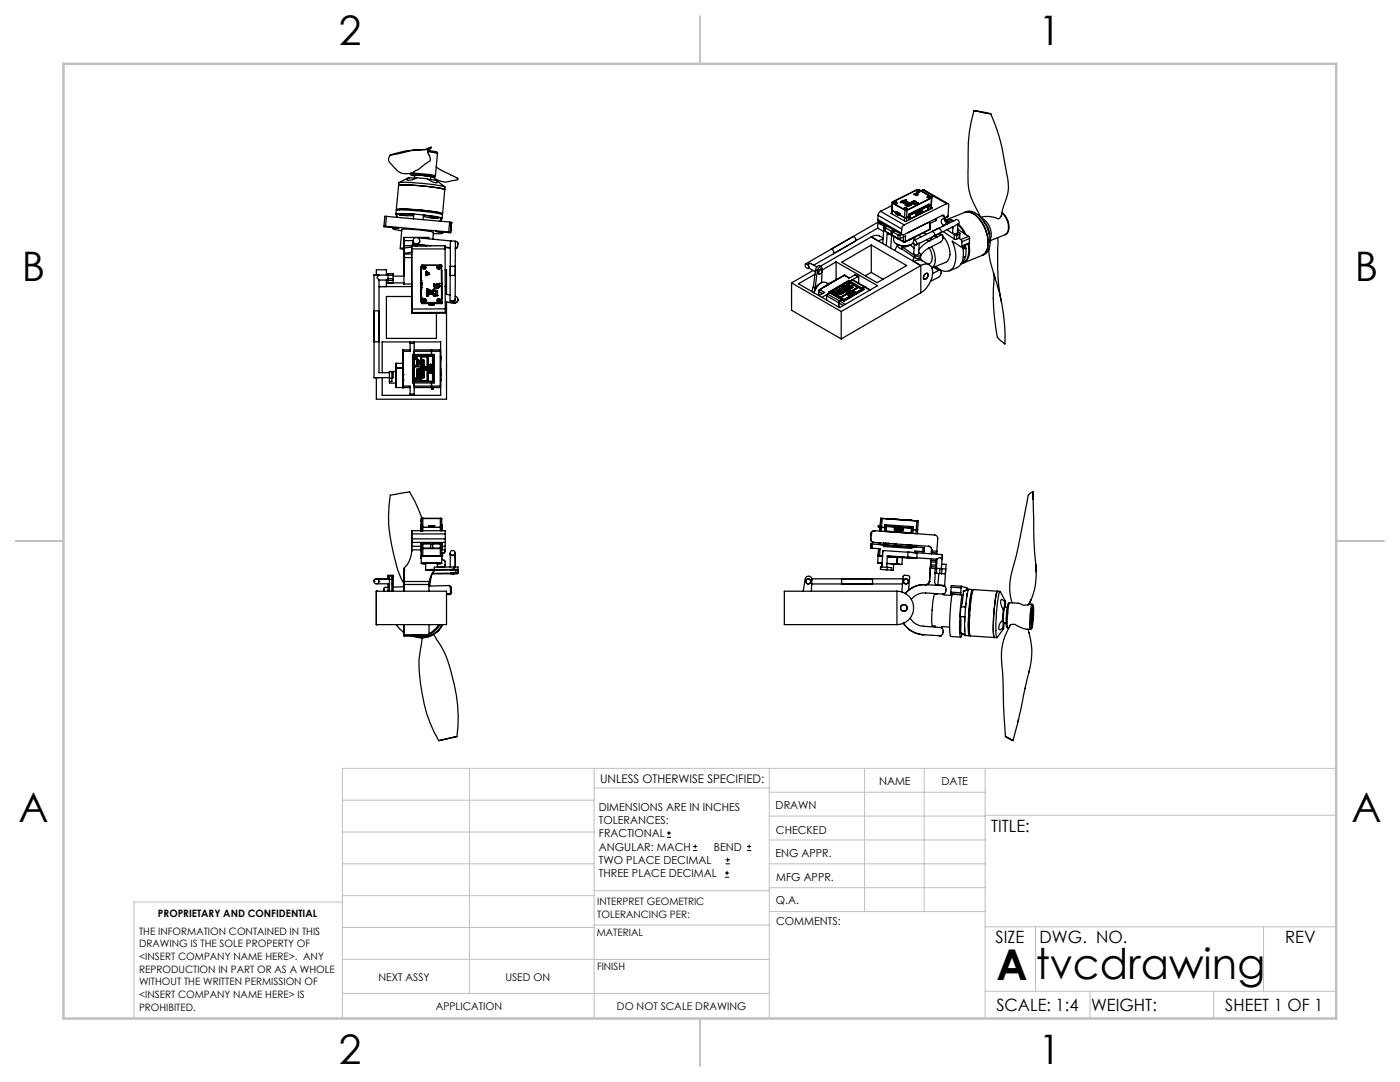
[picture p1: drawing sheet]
<svg xmlns="http://www.w3.org/2000/svg" width="279mm" height="216mm" viewBox="0 0 279 216" stroke-linecap="round" stroke-linejoin="round" font-family="sans-serif">
<defs><g id="words">
<g font-size="8.5">
<text x="198.9" y="195.5">A</text>
<text x="206.7" y="195.4">tvcdrawing</text>
</g>
<g font-size="8.1">
<text x="67.6" y="8.9">2</text>
<text x="207.3" y="8.9">1</text>
<text x="4.4" y="56.2">B</text>
<text x="270.4" y="56.2">B</text>
<text x="3.7" y="164.1">A</text>
<text x="269.7" y="164.1">A</text>
<text x="67.6" y="212.4">2</text>
<text x="207.3" y="212.4">1</text>
</g>
<g font-size="3.4">
<text x="197.8" y="166">TITLE:</text>
<text x="198.7" y="188.1">SIZE</text>
<text x="207.5" y="188.1">DWG. NO.</text>
<text x="256.5" y="188.2">REV</text>
<text x="198.8" y="201.7">SCALE: 1:4</text>
<text x="217.7" y="201.8">WEIGHT:</text>
<text x="244.5" y="201.7">SHEET 1 OF 1</text>
</g>
<text font-size="2.4" x="119.8" y="156.2">UNLESS OTHERWISE SPECIFIED:</text>
<g font-size="2.2">
<text x="119.5" y="161.8">DIMENSIONS ARE IN INCHES</text>
<text x="154.8" y="161.4">DRAWN</text>
<text x="175.4" y="156.6">NAME</text>
<text x="187.9" y="156.7">DATE</text>
<text x="119.5" y="164.4">TOLERANCES:</text>
<text x="119.5" y="167.1">FRACTIONAL</text>
<text x="154.9" y="166.3">CHECKED</text>
<text x="119.5" y="169.7">ANGULAR: MACH</text>
<text x="119.5" y="172.4">TWO PLACE DECIMAL</text>
<text x="142.5" y="169.7">BEND</text>
<text x="154.8" y="171">ENG APPR.</text>
<text x="119.5" y="175">THREE PLACE DECIMAL</text>
<text x="154.9" y="175.7">MFG APPR.</text>
<text x="154.9" y="180.4">Q.A.</text>
<text x="154.9" y="184.6">COMMENTS:</text>
</g>
<g font-size="2.1">
<text x="75.5" y="195.7">NEXT ASSY</text>
<text x="100.9" y="195.7">USED ON</text>
<text x="86.9" y="201.5">APPLICATION</text>
<text x="123.1" y="201.6">DO NOT SCALE DRAWING</text>
</g>
<g font-size="2">
<text x="31.5" y="182.9">PROPRIETARY AND CONFIDENTIAL</text>
<text x="119.2" y="180.6">INTERPRET GEOMETRIC</text>
<text x="119.2" y="183.1">TOLERANCING PER:</text>
<text x="27.8" y="186.5">THE INFORMATION CONTAINED IN THIS</text>
<text x="27.8" y="189">DRAWING IS THE SOLE PROPERTY OF</text>
<text x="27.8" y="191.6">&lt;INSERT COMPANY NAME HERE&gt;. ANY</text>
<text x="119.1" y="186.7">MATERIAL</text>
<text x="27.8" y="194.1">REPRODUCTION IN PART OR AS A WHOLE</text>
<text x="27.8" y="196.6">WITHOUT THE WRITTEN PERMISSION OF</text>
<text x="119.1" y="193.5">FINISH</text>
<text x="27.8" y="199.1">&lt;INSERT COMPANY NAME HERE&gt; IS</text>
<text x="27.8" y="201.7">PROHIBITED.</text>
</g>
</g></defs>
<g fill="none" stroke="#000" stroke-width=".25">
<path d="M81.5 30.1l1.8-.2a5.5 5.5 0 0 0 2.8-.5l-.7 .7-.1 .2M81.7 35.5l-2.1 .9M81.7 35.5l-.5 .3a.83 .83 0 0 0 1.1 .1 2.9 2.9 0 0 1 1.9-.3 4 4 0 0 1 2.3 .8h.7l-.3-.5M81.7 35.5l1.3 .1M81.7 30.1l-.9 .3-2.9 .5M81.7 30.1h-.6l-3.2 .8M81.9 34.6l.1 .3 .4 .1M81.9 34.6h1.6l2.7 .3 .7 .2M81.9 34.6h.1M82.4 35l-.3-.1h1.6l2.9 .4M82.4 35l.4 .1M82.5 35h.3z"/>
<path d="M82.5 35h.3M82.6 29.9l-.2 .1M82.7 29.9h.9M82.8 35h1.2l1.9 .2M82.8 35l-.1 .6M83 34.9l.6 .1-.5-.1M84.5 35l.7 .1M84.6 35l.6 .1M85.2 35.1h.1M85.3 30.3l.1 .3a1.17 1.17 0 0 1 .2 1.6l-2 1.6-.6 .2a3 3 0 0 1-4.4-.7 2.59 2.59 0 0 1-1.1-1.5l.4-.9M85.3 30.3l2 .3M85.4 30.1l1.7 .2 .2 .3"/>
<path d="M85.4 35.8l1.5 .1M85.9 35.2l.3 .1-.4-.1h.4M85.9 35.2v.6M86 29.4l-.7 .4-3.6 .3M86.2 35.2h.1M86.5 35.3l-.6 .1M86.6 35.3h.1M86.6 35.3h-.1M86.9 35.1l-.4 .2M86.9 35.9l1.9 1.4M87.1 33.3l4.3 2.4-.1 .2-.6 .1a4.6 4.6 0 0 1-3.5-.1l-.7-.6M87.3 30.6l-.4 4.5"/>
<path d="M88.8 37.9a33.1 33.1 0 0 0-8.8-1l-.4 .1-.5 4.8M88.8 37.8v-.5a34.1 34.1 0 0 0-9.2-.8v.5a32.4 32.4 0 0 1 9.2 .9M88.8 37.9l-.5 4.7M180.7 39.9h.1M180.7 39.9v.3M180.7 39.9l.1 .2M182.6 38.8h.1M182.6 38.8l.3 .2M182.7 38.6l.3-.1 .1 .2M182.7 38.7l.4 .2M182.7 38.6l-.1 .1M182.7 38.7l-.3 .1h.2"/>
<path d="M182.7 38.7h-.1l.4 .2M182.7 38.6l.4 .3M182.9 38.6h.2M182.9 38.6l.1 .1 .1-.1M182.9 38.6h.1M182.9 39h.1M183 39h-.1M183 38.9l-.1 .1M183 38.9v.1M183 38.1a.35 .35 0 0 1 .4-.2 .35 .35 0 0 1 .2 .3 .36 .36 0 0 1-.3 .1 .36 .36 0 0 1-.3-.2zM183 37.9h.4M183 37.9h.1"/>
<path d="M183 37.9l-4.8 2.4M183 38.7l.2 .1M183.1 38.6v.1M183.1 38.6h.1M183.1 38.7l-.1 .1M183.1 38.7h.1M183.1 38.2h.1M183.2 38.6l-.1 .1M183.2 38.8v.1M183.2 38.8l-.1 .1M183.2 38.2l-.1 .1M183.2 38v.1"/>
<path d="M183.2 38l.1 .1M183.2 38.1l-.1 .1M183.2 38.1l.1 .1M183.3 38.2h.1M183.3 38.2h-.1M183.3 38.1v.1M183.4 37.9l2.5 1.4M183.4 38.1l.1 .1h-.2M183.4 38.1l-.1 .1M183.4 38l.1 .1M183.4 38h-.3v.2M183.4 38l-.1 .1"/>
<path d="M183.5 38h-.4l-.1 .2M183.5 38.1l.1 .1M183.5 38.1v.1h-.3M183.5 38.1h-.1M183.5 38.1h.1M183.6 38.2h.1M184.2 37.9h.2l4.8 2.7M184.2 37.9l-.4 .2M184.2 37.9l4.7 2.7M185.1 39.4h.1M185.1 39.2a.35 .35 0 0 1 .3-.1 .35 .35 0 0 1 .3 .3 .35 .35 0 0 1-.4 .1 .35 .35 0 0 1-.2-.3zM185.2 39.4h-.1"/>
<path d="M185.2 39.4h.1M185.2 39.2l.1 .1M185.2 39.2v.1M185.3 39.3v.1M185.3 39.3l-.1 .1M185.3 39.4h.1M185.3 39.4h-.1M185.4 39.4h.1M185.4 39.3l.1 .1h-.2M185.4 39.3v.1M185.5 39.2h-.2l-.1 .2M185.5 39.2v.1"/>
<path d="M185.5 39.2l-.2 .1M185.5 39.2h-.3l-.1 .2M185.6 39.3l-.1 .1h-.3M185.6 39.3h.1M185.6 39.3h-.2M185.6 39.2l.1 .2M185.7 39.4h.1M185.9 39.3v.2M185.9 39.5h.1M185.9 39.3h.1M185.9 39.3l.1 .1-.1 .1M185.9 39.5l-4.9 2.4"/>
<path d="M185.9 39.5l-4.9 2.5M185.9 39.5l-.1 1.5M186 39.4l-.1 1.5M194.4 22.1l3.3 .6M194.4 22.1a37.7 37.7 0 0 0-1.2 12.2 12.4 12.4 0 0 0 2 8l.5 1.1M197.7 22.7a43.4 43.4 0 0 1 3.2 11.9 8.8 8.8 0 0 1-.7 6.7l-.4 1.8M74.6 54.9h1zM74.6 54.9v20.5M75.1 54.9v-1.1h2v1.1M75.6 55.9h1.8M75.6 57.2h6.6M76.6 45.2l3 .3-1.2 .1 1.8 .4"/>
<path d="M76.6 45.2h.3M76.9 45.2l12.6 1.1M77.1 43.2l-.3-.1-.2 2.1M77.1 55.9v1.3M77.1 43.2l-.2 2M77.1 43.2l12.6 1.1M77.4 54.9h-1.8l-.4 .5 .4 .4v18.6h2.1M77.4 55.6v.4M77.4 54.9v-.3h1.1v.3M77.4 54.9v.7M77.4 56v.4M77.4 55.6h1.1"/>
<path d="M77.4 56h1.1M77.4 54.9h1.1M78.4 45.4v.2M78.5 55.6v.4M78.5 54.9v.7M78.5 56v.4M79 42.7l.1-.7a35.5 35.5 0 0 1 9.2 .8l-.1 .8M79 42.7l.2 .7M79.1 42.7h3.4M79.1 42.7h-.1M79.1 42.7h.7M79.1 42.7l.2 .7"/>
<path d="M79.3 41.9l-.2-.1a35.6 35.6 0 0 1 9.2 .8l-.2 .1M79.7 42.7l1.6 .3M79.8 41.9l.3-.2 2.8 .1a18.6 18.6 0 0 1 4.8 .8M79.8 42.7l2.8 .1M79.8 42.7v.2l2.7 .1M79.8 42.9l.5 .1M80.6 47.4v.7M80.6 47.4v.6M80.6 47.4h.1M80.6 47.4h2.3M80.6 49.7v-.7h8.2v.7M80.6 50.5h.1"/>
<path d="M80.6 51.4v3.6v-3.1M80.6 51.4v5.3v-.3h-3.5M80.6 48v7.1h-2.1M80.6 51.9h.1M80.6 48h1.8v.5M80.6 51.4h1.6M80.7 49.5l-.8 .1 .7 .2M80.7 49.5v1M82.2 49.7v12.7M82.2 50.2v.7M82.2 49.7v-.6v1.2l-1.5 .2M82.2 49.2l-1.5 .3"/>
<path d="M82.2 50.7h-1.6v.7M82.2 50.2h.1M82.2 49.7h6.6M82.2 56.7h-1.6M82.2 59.2h-5.1v8.3h10v-5.1M82.3 48.8h.1M82.4 48.3l.1 .4 .5 .3M82.4 48.2a.66 .66 0 0 0 .3 .7 .66 .66 0 0 0 .8 0M82.5 42.7l2 .2M82.5 42.7v1M83 49l.5-.1zM83 48.8l2.3 .2"/>
<path d="M83 48.8l3 .2M83.2 47.4h2.4v.3M83.2 41.9v.2M83.4 47.4l6.7 .7M83.7 48v.4l-.7 .4M84 56v.2v-.1M84 56v-.1v.2M84 56.5h.1M84 56.5v.1M84 56.4v.2M84 56.3v.1M84 56.3h.1"/>
<path d="M84 56.4v.1M84 56.4h.1M84 56.9v.3M84 56.8v.1M84 56.7h.1M84 56.9h.1M84 56.8h.1M84 56.9v.2zM84 57.4v.2M84 57.4h.1M84 57.3v.1M84 57.6h.1"/>
<path d="M84 57.3h.1M84 57.5v.1M84 57.3v.2M84 56h.1M84 56v.1M84 56.1h.1M84 53.9v.1M84 54.2v.2M84 56.6h.1M84 56.7v.2M84 53.9l.1 5.7M84 53.9h.1"/>
<path d="M84.1 53.2h.1M84.1 59.6h.1M84.1 59.3h.1M84.1 53.2v6.5M84.1 59.6v.7M84.1 53.2v6.9M84.1 53.2v7.1M84.1 53v-.1h4v.3M84.3 42l-.1 .2M84.3 53.4a.34 .34 0 0 1 .3-.3 .34 .34 0 0 1 .4 .3M84.3 53.4h.1M84.3 53l-.2 .2"/>
<path d="M84.3 60a.34 .34 0 0 1 .4-.3 .34 .34 0 0 1 .3 .3M84.3 52.9l-.2 .3M84.3 53.4a.3 .3 0 0 0 .3 .3 .3 .3 0 0 0 .3-.3M84.3 52.9v.1M84.4 60h.1M84.4 60a.3 .3 0 0 0 .3 .3 .3 .3 0 0 0 .3-.3M84.5 53.3v.1h.3M84.5 59.9v.1M84.5 59.9h.1M84.5 53.3h.3M84.5 42.9l3.6 .6M84.5 42.9l3 .5"/>
<path d="M84.5 43.1l2.4 .5h.4l.2-.2M84.5 42.9l-.1 .9M84.6 53.1a.28 .28 0 0 0-.3 .3 .28 .28 0 0 0 .3 .3M84.6 53.1a.28 .28 0 0 0-.2 .3 .28 .28 0 0 0 .2 .3M84.6 53.7h.1M84.6 53.1h.1M84.6 53.4v.3M84.6 59.7a.28 .28 0 0 0-.1 .3 .28 .28 0 0 0 .1 .3M84.6 59.7a.31 .31 0 0 0-.2 .3 .31 .31 0 0 0 .2 .3M84.6 59.7h.1M84.6 53.1v.2h-.1M84.6 59.7v.6"/>
<path d="M84.6 60h-.1M84.7 53.1v.2M84.7 53.4v.3M84.7 53.1h.1M84.7 59.7a.23 .23 0 0 1 .2 .2 .23 .23 0 0 1-.2 .3M84.7 59.7a.3 .3 0 0 1 .3 .3 .3 .3 0 0 1-.3 .3M84.7 59.7h.1M84.7 53.6v.1M84.7 53.7h.1M84.7 53.1a.28 .28 0 0 1 .2 .3 .28 .28 0 0 1-.2 .3M84.7 53.1a.24 .24 0 0 1 .2 .3 .24 .24 0 0 1-.2 .2M84.7 53.4v.2"/>
<path d="M84.7 59.7v.6M84.7 53.3l.1 .1M84.7 60h.2M84.8 53.4h.1M84.9 59.9h-.2M84.9 59.9v.1M84.9 59.9h-.1M84.9 53.4h.1M84.9 54.6h.1M84.9 55h.1M84.9 54.3v-.1a.21 .21 0 0 1 .3 0 .21 .21 0 0 1 .1 .2l.2 .1M84.9 54.5h.1"/>
<path d="M84.9 54.3h.1M84.9 54.3v.2M84.9 54.6v.4M84.9 54.5h.6M84.9 54.6l.1 .4M85 60h.1M85 55h.1M85 54.3h.1M85 54.8h.5M85 54.3v.1l.2-.1M85.1 58.4h.1M85.1 58.4l.2 .4"/>
<path d="M85.1 54.2l-.1 .1M85.1 54.2l.1 .1M85.1 54.2h.1M85.2 58.2v.3zM85.2 58.2h.1M85.2 58.2v.2M85.2 58.1l.1 .6zM85.2 57.6l.3 .4a.44 .44 0 0 0-.4 .3 .44 .44 0 0 0 .2 .5M85.2 59.1h.1M85.2 57.6h.1M85.2 54.3h.1M85.2 57.6l.5 .2v.2h.6l.4-.4"/>
<path d="M85.3 59.1h.1M85.3 58.9h.1M85.3 58.8h.1M85.3 58h.1M85.3 58.8v.1M85.4 58.9h.1M85.4 58.9l.1-.2-.3 .4M85.5 57.9h.1M85.5 57.9v.1M85.5 54.8h.1M85.5 54.5h.1M85.5 57.9l.2 .1z"/>
<path d="M85.6 58.7h.1M85.6 58h.1M85.6 58.7l-.3 .4M85.6 58l.1 .1M85.6 58h-.2v.7h.2M85.7 58.3h.1M85.7 58.1h.1M85.7 57.9h.1M85.7 58.1v.2M85.8 58.3h.1M85.8 58h.5l-.3 .3zM85.8 58.3v-.1l.1 .1-.3 .4"/>
<path d="M86 58.4h.1M86 58.4l.2 .2-.5 .1zM86 43.5h1.5M86 58.3l.3 .3 .3 .1M86.3 58.7h.1M86.3 58.7l.4 .4M86.3 58.7h-.7M86.3 58l.2 .2M86.3 58.1l.2 .1M86.3 58v.1M86.3 58l-.3 .3M86.3 58.1l-.3 .2"/>
<path d="M86.4 58h.1M86.4 47.7l.1-1.3-1.9-.4a15.6 15.6 0 0 0-4.4-.2l-.3 3.8M86.5 58h.1M86.5 58.2h.1M86.5 58.2v.4M86.5 58.7h.1M86.5 58.1v.5M86.6 58h.1M86.6 58l-.1 .1M86.6 57.1a.62 .62 0 0 0 .6 .4 .62 .62 0 0 0 .6-.4M86.6 57.1a.69 .69 0 0 0 1.2 0M86.6 57.1h.1"/>
<path d="M86.6 56.6l.5 .3v-.3M86.6 56.6h.1M86.6 58.7h.1M86.6 58.7h-.2l.3 .4M86.7 59.1h.1M86.7 57.6l-.2 .3v.2M86.7 57.6h.1M87 59h.1M87 58h.1M87 58v1M87 59h.3M87 58h.3v1"/>
<path d="M87.1 43.6h.3M87.1 56.6h.1M87.2 53.4a.34 .34 0 0 1 .3-.3 .34 .34 0 0 1 .4 .3M87.2 53.4h.1M87.2 60a.34 .34 0 0 1 .4-.4 .34 .34 0 0 1 .3 .4M87.2 53.4a.3 .3 0 0 0 .3 .3 .3 .3 0 0 0 .3-.3M87.3 59.9v.1M87.3 59h.1M87.3 53.3v.1h.4M87.3 53.3h.4M87.4 60h.3M87.5 43.4l.6 .1"/>
<path d="M87.5 53.4v.3M87.5 53.1a.3 .3 0 0 0-.2 .3 .3 .3 0 0 0 .2 .3M87.5 53.1a.3 .3 0 0 0-.3 .3 .3 .3 0 0 0 .3 .3M87.5 53.7h.1M87.5 53.1h.1M87.5 59.7a.31 .31 0 0 0-.2 .3 .31 .31 0 0 0 .2 .3M87.5 59.7h.1M87.5 59.7a.24 .24 0 0 0-.2 .3 .24 .24 0 0 0 .2 .2M87.5 59.7v.2l.3 .1M87.5 53.1v.2h-.2M87.6 59.7h.1M87.6 53.4v.3"/>
<path d="M87.6 53.1v.2M87.6 59.7v.6M87.6 53.1h.1M87.6 53.1a.24 .24 0 0 1 .2 .3 .24 .24 0 0 1-.2 .2M87.6 53.1a.31 .31 0 0 1 .2 .3 .31 .31 0 0 1-.2 .3M87.6 53.6v.1M87.6 53.7h.1M87.6 59.7a.28 .28 0 0 1 .2 .3 .28 .28 0 0 1-.2 .3M87.6 59.7a.3 .3 0 0 1 .3 .3 .3 .3 0 0 1-.3 .3M87.6 53.3l.1 .1M87.6 53.4v.2M87.6 59.9l-.1 .1"/>
<path d="M87.7 53.4h.1M87.7 60h.1M87.8 56.6a.61 .61 0 0 1-.6 .5 .61 .61 0 0 1-.6-.5M87.8 57.1h.1M87.8 56.6l-.6 .3v-.3h-.1M87.8 59.9v.1M87.8 59.9h-.4l.1 .1M87.8 59.9l-.1 .1M87.8 53.4h.1M87.8 53l.3 .2M87.8 52.9l.3 .3M87.8 52.9v.1"/>
<path d="M87.9 59.9a.3 .3 0 0 1-.3 .4 .3 .3 0 0 1-.3-.3M88.1 53.2h.1M88.1 53.2v6.9M88.1 53.1h.1M88.1 43.5l.1 .1M88.1 53.2l.1 6.9M88.1 53.9l.1 5.6M88.1 43.5l-.3 .6M88.2 59.5h.1M88.2 59.5v.2M88.2 43.6l-.3 .5M88.4 46.3l-.1 .2"/>
<path d="M88.8 49.3l1.1 .1M88.8 49.4l1.1 .1M88.8 49.7l.1 11.9M88.9 53.8h.2v3.4M88.9 58.7l1 .2M88.9 57.2h.2M89.1 57.2v1.5M89.5 46.3l.4 .1M89.7 44.3l.4 .1M89.7 44.3l-.2 2M89.9 48.1h1l-.1 6.9h-.9zM89.9 48.8h.1"/>
<path d="M89.9 46.4h.1M89.9 46.4l-2.9-.2 1.3 .4h-1.8M90.1 44.4l-.2 2M90.1 44.4v.1M90.1 44.5h.1M90.1 44.5l-.2 1.9M90.8 59.7v.1M90.8 59.1a.66 .66 0 0 1 .6 .8 .66 .66 0 0 1-.8 .5M90.9 48.2l.4 .2v.8M90.9 49.5h.1M90.9 49.6h.1M90.9 49.5v.1"/>
<path d="M91.3 49.2l-.4 .3M91.3 49.3l-.4 .3M91.3 49.2v.1M91.4 48.5l-.1 .8M91.4 59.8l-.2 .5-.6 .2M91.4 59.8h.1M158 56.4l9.9 5.8M158 56.4v5.5l9.9 5.7M160.8 52.7l9.4-5.5a.58 .58 0 0 1 .5 .9l-8.3 4.8M160.8 52.7a.52 .52 0 0 1 .5 .3 .52 .52 0 0 1-.2 .6l-.3-.3zM161.4 53.3v.2M161.4 53.5l1.3 .7"/>
<path d="M161.4 53.5l-.1 .1M162.3 54l-4.3 2.4M162.3 57.3l-.2 .9M162.3 57.3l.4 .2M162.8 53.8l.3 .2M162.8 53.8l-.5 3.5M163 53.3l-1.5-.8-.1 .8M163.1 54l-.4 3.5M163.3 54.5l.2 .2M163.4 58.1h.1M163.4 58.1v.8M163.4 58.1l.8 .5"/>
<path d="M163.4 56.8l-.7 .7M163.5 57.8l-.1 .3M163.6 54l.3-.2a.5 .5 0 0 1 .1 .6 .5 .5 0 0 1-.5 .3l-.1-.2zM163.6 57.8l-.2 .3M163.6 57.8h.1M163.6 57.8l1 .5-1.2 .7M163.8 53.7l.2 .1M163.8 56.5l-.7 .6-.6 1.3a2.37 2.37 0 0 1 2.2-2.1l.7 .4M163.9 53.8a.52 .52 0 0 0-.6 .2 .52 .52 0 0 0 .1 .6M163.9 53.3l-.4-.3-.3 .1-.4 .7M164 53.9v-.5l-.3-.2-.4 .4-.2 .4M164 54.2v2.2"/>
<path d="M164.4 57.3h.1M164.4 57.3l-.8 .5M164.8 57v.1M164.8 57h.1M164.8 57l-.4 .3M164.8 57l-.3 .2M164.8 57l-.3 .3M164.8 57.1l-.3 .2M165 59l3.3 2M165 59v.9M165 56.9l-.2 .1M165.1 56.9l-.3 .1"/>
<path d="M165.2 58.7l-.2 .3M165.2 56.8l-.4 .2M165.2 56.6h.4M165.2 58.7l2.4 1.4M165.2 58.7l.4-.3-1.6 .9M165.2 56.8h.1M165.2 56.8l-.4 .3M165.4 58.3h.1M165.4 58.3l3.1 1.7M165.4 58.3l3.1 1.8M165.7 58.3l3.7-2.1 2.7 1.5-3.6 2.1zM165.8 58.3l3.6-2.1 .9 .5-3.5 2.1z"/>
<path d="M166.2 58.3l.2-.2 .5 .4zM166.7 58.2h.5a.23 .23 0 0 1-.2 .2 .23 .23 0 0 1-.3-.2zM166.8 58.1h.1M166.8 58.8l3.5-2 1 .5-3.6 2.1zM166.8 58.2h.1M166.9 52.2l8.2 4.8-7.5 4.4-8.3-4.8 3.4-1.9M166.9 52.2l-2.9 1.7M166.9 55.8h.1M166.9 55.8l-1.3 .8M166.9 52.2v3.6M167 58.8l3.3-1.9 .8 .4-3.4 2zM167.3 57.9l.2 .2-.5-.1 .4 .1"/>
<path d="M167.3 57.9h.1M167.3 57.9l.1 .1M167.4 58.1h.1M167.4 57.8l.3 .2h-.3M167.5 58h.1M167.5 58l-.3-.1 .2 .2M167.5 57.7l.3 .3 .2-.2h-.3l.2-.1M167.5 58.6l.2 .2-.3-.2h.4M167.5 58.6h.1M167.6 58h.1M167.7 57.6l-.3 .2 .2 .2M167.7 57.6h.1"/>
<path d="M167.7 58.5l.3 .1-.3-.2 .1 .2M167.7 58.5l.1 .2-.3-.1M167.7 58.5h.1M167.7 57.6l-.1 .1h.2M167.8 58.6h.1M167.9 58.3h.1M167.8 57.6l.2-.1zM167.8 59.4l3.5-2 .7 .3-3.5 2.1zM167.8 57.7h.1M167.9 58.4l.3 .1zM168 52.3l5.9-3.4 7 4.1-5.9 3.4zM168 59.8l-.4 .3"/>
<path d="M168.1 57.2l.4-.1 .1 .1-.1 .1 .2 .2zM168.1 57.5v.1M168.1 57.5l-.4 .1 .4 .2-.1-.1 .2-.1M168.1 57.6h.1M168.1 58.2l.2 .2h-.2zM168.2 57.6h.1zM168.2 57.2l.3 .1zM168.3 58.4h.1M168.3 58.2h.1M168.4 58.1l-.1 .1M168.4 58.1h.1M168.4 58.1l.1 .2-.2-.1"/>
<path d="M168.5 54.9h.1M168.5 54.9v.1M168.5 54.9l-3.3 1.9M168.5 55l-3.3 1.8M168.6 58h.1M168.6 54.9l-.1 .1M168.6 54.9l.9 .6M168.7 57.1l.2-.1zM168.9 57.7l-.1 .2h.3M168.9 58.1l.3 .1-.1 .1v-.1M168.9 58.1v.1M168.9 58.2h.2"/>
<path d="M168.9 57.7h.1M168.9 57.7l.3 .1v.1M168.9 58.2h.1M168.9 58.1l.2 .1M168.9 58.1h.1M169 57.1l-.1-.1-.3 .1 .4 .2-.1-.1M169 57.1l.2 .1h-.3M169 57.1h.1M169 57.9l.1 .1zM169.1 56.8v.2h.3M169.1 56.8h.3v.2M169.1 56.8h.1"/>
<path d="M169.1 58.2h-.1M169.1 58.2h.1M169.1 56.9v.1h.3M169.1 56.9h.2l.1 .1M169.1 56.9h.1M169.1 56.6h.1M169.1 56.6l.2-.1-.1 .1 .2 .1zM169.2 58.1h.2zM169.2 57.7l.2-.1zM169.3 58h.1M169.3 58l-.1 .1h.3M169.3 58l.2 .2"/>
<path d="M169.3 56.5l.3 .1-.1-.2 .3 .1-.3-.1 .2 .2-.3-.1 .2 .1zM169.5 58.2h.1M169.4 57.6h.1M169.4 57.6h-.1l-.1 .1h.3M169.4 57.6l-.1 .1M169.5 58.7l-.3 .1h.5l-.1 .1M169.5 57.5h.1M169.5 58.1h.1M169.5 58.1v.1M169.5 58.9v.1M169.5 58.7l-.1-.1-.2 .2h.4v.1M169.5 57.7h-.2"/>
<path d="M169.5 57.7h.1M169.5 57.5l.2 .1-.2-.1M169.5 58.7h.1M169.5 57.4l.4 .1-.1-.2 .1 .2zM169.6 58.9h-.3l.2 .1M169.6 58.9h-.1M169.6 56.5l.1 .1M169.7 58.5h.2h-.3l.1 .2h.3M169.7 58.5h.1M169.8 58.5l-.3 .2h.5M169.9 57.5h.1M169.9 57.3l.2-.1 .1 .1z"/>
<path d="M169.9 57.2h.1M169.9 57.3h.3zM170 58.3a.19 .19 0 0 1 .3 0 .19 .19 0 0 1 0 .3l-.1-.1M170 58.3v.2M170 58.5h.2M170 58.5l.1 .1-.1 .1M170 58.5l-.2 .1 .2 .1M170 58.3l.2 .1zM170.1 55.8l2.5 1.5M170.1 55.8l2.4 1.5M170.2 58.5h.1M170.2 58.4v.1"/>
<path d="M170.2 58.4h.1M170.2 58.4l.1 .1M170.3 58.1l.3 .1v.1h-.3zM170.3 58.5h.1M170.3 58.2l.3 .1zM170.6 54.9l.7 .3M170.6 54.9l-1.1 .6-1-.5M170.6 54.9l.6 .3M171.2 55.2h.2v1.3M171.2 55.2l-1.5 .9 .4-.3M172.4 57.7l-3.9 2.3M172.4 57.7l-3-1.7-4 2.3"/>
<path d="M172.4 57.7h.1M172.4 57.7l-3.9 2.4M172.5 57.3h.1M172.5 57.3l-.4 .2M172.5 57.3l1.1 .6M172.6 57.3l1.1 .6M173.9 47.3l1.4 .8 .9-.3M173.9 47.3l.7-.3a1.84 1.84 0 0 1 1.6 .5M173.9 47.3h.1M173.9 47.3l9.9 5.7M173.9 47.3l-10.2 5.8M173.9 48.9v5.5"/>
<path d="M173.9 54.4l2.3 1.3M173.9 54.4l-1.2 .6M175.2 45.5l1.1 .7M175.2 43.8l.1 .3 4.7 2.7M175.2 43.8l4.7 2.7M175.2 43l4.8 2.7M175.2 43v.8M175.6 44.7l-.4-.1v.9M175.6 44.7l.9 .5M175.7 42.2l-.3 .3-.2 .5M175.7 42.2l4.7 2.7M175.9 44.8l-.3-.3-.3-.2-9.5 5.4a.6 .6 0 0 1 .5 .9l8.9-5.1"/>
<path d="M176.4 45.4l-.2 3.2M176.4 45.4l.3 .1M176.6 45l-.2 .4M176.6 45l.4 .2M176.7 45.4v.8M176.7 46.2l2.5 1.4M176.7 44.9l-.1 .1M176.7 45.5l1.2 .6M176.7 45.5v.7M177 45.1l-.3 .2v.2M177.1 46.4l-.2 2.6M177.2 46.5l.1 .2h.3h-.4z"/>
<path d="M177.2 46.4v.1M177.2 46.7h.1M177.7 46.7l.1 .1M177.8 46.8h.1M177.9 46.1l-.1 .7 .3-.1M177.9 42.5l-.1 .1 2.9 1.6 .6-.3 .1-1.1M177.9 46.9l-.1 2.6M178 41.9v.1M178 41.9l-.1 .7M178 41l-2.3 1.2M178 40.4v1.5M178 42l.8 .4 .2-.1"/>
<path d="M178 42v.7M178.1 40.5l2.5 1.4M178.1 40.5l-.1 1.5M178.1 46.2l1.1 .7M178.1 46.2v.8M178.2 40.3v.2M178.2 40.5h-.1M178.2 40.3l-.1 .2M178.2 40.3h.1M178.2 40.5l2.5 1.4M178.2 46l-.3 .1M178.2 46l-.1 .2"/>
<path d="M178.2 45.8v.2M178.4 40.4a.29 .29 0 0 1 .3-.1 .29 .29 0 0 1 .2 .3h-.5zM178.4 40.5h.1M178.4 47.2a1.32 1.32 0 0 0 .2 1.2 2.94 2.94 0 0 0 3.7 0M178.5 40.5l-.1 .1M178.5 40.6h.1M178.5 40.4h.1M178.5 40.4l.1 .1M178.6 40.5h.1M178.6 40.5h-.1M178.6 47.3l.4 .2M178.6 47.3h.1"/>
<path d="M178.6 40.4v.1M178.7 40.5l-.2 .1M178.7 46.1l-.6 .1M178.7 40.5h.1M178.7 47.3l.1 .1M178.8 40.5h.1h-.2M178.8 40.5h-.1M178.8 47.4l.2 .2M178.8 48.6a3.1 3.1 0 0 0 3.1 .2M178.8 40.4h-.3v.1M178.8 40.4h.1M178.8 47.4l.2 .1"/>
<path d="M178.8 40.4h-.2M178.8 40.4l-.3-.1-.1 .2M178.9 40.4l.1 .1M178.9 40.4l-.1 .2h-.3M178.9 40.4l-.1 .1M178.9 42.3l.1-.1 .7 .5-.1 .2 .9 .5M179 40.5h.1M179 42.7h-.1M179 47.5l.4 .2M179 47.5v.1M179 47.5l.3 .2M179 47.5h.1"/>
<path d="M179 47.6l.4 .1M179.1 48.8l.2 .5 .7 .4M179.2 48.8l-.6 1.2M179.2 42.8l-.1 .1M179.2 47.6h.4M179.2 46.9h.4M179.2 42.4l-.2 .1M179.2 46.9v.7M179.2 47.6l.2 .1M179.4 47.7h.1M179.4 47.7l.9 .5M179.5 42.5l-.3 .2"/>
<path d="M179.6 42.9l.9 .5M179.6 47.6l1.1-.5v1.1M179.6 42.9l-.2 .1M179.6 46.9v.7M179.7 40.4h.1M179.7 40.4h.5M179.9 40.3v.1M179.9 40.3h.1M179.9 46.8l-.3 .1M180 40.2v.1M180 45.7l-.1 .8M180 49.7l2.5 1.7"/>
<path d="M180 40.3l.1 .1M180 40.1l.3-.1zM180 40.2h.1M180 49.2l2.5 1.8M180 49.2v.5M180 40.3l.7 .1M180.1 40.4h-.4M180.2 40.4h.1M180.2 40.4l.5 .3M180.3 48.2h.4M180.3 48.2l.4 .1M180.3 48.2h.1"/>
<path d="M180.3 47.3v.9M180.3 40.4h.4M180.4 40h.1l-.5 .3M180.4 40h.1M180.4 40l-.4 .2M180.4 44.9l-.3 .3-.1 .5M180.5 41.5l.5 .1a.34 .34 0 0 1-.3 .2 .34 .34 0 0 1-.3-.2zM180.5 43.4l.4 .1M180.5 40.3h.1M180.5 41.7v.1M180.5 40l-.6 .3M180.5 40l.2 .1"/>
<path d="M180.5 40.3l.1 .1M180.5 40.1l-.4 .2M180.5 40v.1M180.5 43.4v.7M180.6 41.7v.1M180.6 40.3v.1M180.6 41.9l.4 .1M180.6 41.9l-.1 1.5M180.6 41.6h.1M180.7 41.9h.3M180.7 41.9h-.1M180.7 41.7h.1"/>
<path d="M180.7 48.2v.1M180.7 41.6l-.2 .1M180.7 41.6v.1M180.7 40.1h.1M180.7 40v.1a.44 .44 0 0 0-.7 .2M180.7 40.4h.1M180.7 40.2h.1M180.7 40.3v.7l.1-.7M180.7 40.2l-.2 .1M180.7 40.3h-.1M180.7 40.4h-.4l.4 .2M180.7 41h.1"/>
<path d="M180.7 40.3l-.1 .1M180.7 41.7h-.1M180.8 40.1h.1M180.8 40.5h.4M180.8 41.7h.1M180.8 40.7h.1M180.8 40.4h.4M180.8 41.6l.1 .1h-.2M180.8 40.2v.1M180.8 40.2l.3 .2M180.8 40.2h.1M180.8 41.6v.1"/>
<path d="M180.8 41.5l.1 .1M180.8 41.5l-.2 .1-.1 .1M180.8 40.2l.4 .2M180.8 41.5l-.1 .1M180.9 40.7h.1M180.9 40.7v.1M180.9 41.6l-.2-.1-.3 .2M180.9 41.6l-.1 .2-.2-.1M180.9 41.6h.1M180.9 40.1l-.1 .2M180.9 40.1h-.1l.4 .3M180.9 41.6h-.1"/>
<path d="M180.9 41.6l.1 .1M180.9 41l.3 .2M180.9 43.5v.6M181 41.9v.1M181 41.7h.1M181 42l-.1 1.5M181.2 40.5h.2zM181.2 40.4v.1M181.2 40.5l.1 .1M181.2 40.5l-.4 .2h.1M181.2 46.4h.1M181.2 41.2h.1"/>
<path d="M181.2 40.4l.6 .1h-.4M181.3 40.5h.1M181.3 40.6l-.4 .1M181.3 40.5l-.3 .2M181.4 49l-.6 .2h-.8M181.4 43.2l-.5 .3M181.4 40.5l-.1 .1M181.4 40.5h.1M181.4 42.8h.1M181.4 42.8v1.1M181.5 47.8h.1M181.5 47.8l-.8 .4"/>
<path d="M181.6 43.7v.1M181.7 48.9l.7 .6M181.8 40.5h-.5M181.9 47.6l-.4 .2M181.9 47.6h.1M181.9 47.6v.1M181.9 47.6l-.3 .2M181.9 47.7l.2-.2zM181.9 47.7l-1.2 .6M181.9 40.8l-.7 .4M181.9 40.8l-.2-.1-.8 .3M182 40.4a.61 .61 0 0 0 .9 .3"/>
<path d="M182.1 40.3v.1M182.1 40.3a.43 .43 0 0 0 .3 .4 .43 .43 0 0 0 .4-.1l.1 .1M182.1 40.3h-.1l.1 .3 .8 .1M182.1 40.3h.1M182.2 47.4h.1M182.2 47.4l-.3 .2M182.3 40.2a.64 .64 0 0 0 1 .3M182.4 50.5a.54 .54 0 0 0 .4 .4 .54 .54 0 0 0 .5-.3M182.4 48a.51 .51 0 0 1 .5 .3 .51 .51 0 0 1-.2 .6l-.4-.5zM182.4 51.4l-.3 .6M182.5 48.8l-.1 1.9M182.5 40.1l-.1 .1"/>
<path d="M182.5 40.1v.3l.4-.1M182.5 40.1h-.2l.2 .3 .8 .1M182.5 40.1h.1M182.5 51v.4M182.6 47.2l-.2 .5M182.8 42.5l.2 .1-.2 .3zM182.8 42.5v.4zM182.8 42.5h.1M182.9 40.3l-.3 .1 .7 .1M182.9 40.3l-.3 .1M183.1 42.5h.1M183.1 42.7h.1"/>
<path d="M183.1 42.5v.2M183.2 42.3v.1M183.2 42.4h.1M183.2 42.3l-.2 .5 .2-.2v-.1h-.1M183.2 42.4l-.1 .1M183.3 40.5h.1M183.3 42.4v.1M183.3 46.9l.6 .3M183.3 50.4l.4 .3a.73 .73 0 0 1-1.2 .3M183.3 42.5h.1M183.3 42.7h.1M183.3 42.5v.2"/>
<path d="M183.3 42.2h.1M183.4 42.3l.1-.1h.2l-.1 .3-.3 .2M183.4 42.2l-.1 .2M183.4 42.4h.1M183.4 42.4l.2-.2-.1 .3h-.2M183.4 48.6l-.1-.1-.5 .4M183.4 51.5l-.1 .4M183.4 48.6l-.1 2.1M183.4 42.4l-.1 .1M183.7 51.4l.3 .6M183.7 42.3v.2M183.7 42.5h.1"/>
<path d="M183.7 42.3h.1M183.7 50.8a.7 .7 0 0 1-.4 .7 .7 .7 0 0 1-.8-.1M183.7 42.3l.1 .1M183.7 42.4h.1M183.8 53a1.44 1.44 0 0 1 1.6-.2 1.44 1.44 0 0 1 .7 1.6 5.2 5.2 0 0 1-2.3 4M183.8 53l-15.9 9.2M183.8 53v5.4M183.8 58.4l-15.9 9.2M184 41.9l-.1 .2h-.1l.2 .1-.2 .2M184 41.9h.1M184 41.9l-.3 .3 .2 .1-.1 .1M184.3 46.4l.6 .3"/>
<path d="M184.4 55.7h.1M184.5 54.8l.5-.3a.71 .71 0 0 1 .1 .8 .71 .71 0 0 1-.7 .4l-.1-.3zM184.5 54.8l.4-.3a.64 .64 0 0 1 .3 .7 .64 .64 0 0 1-.6 .5l-.3-.1zM184.9 47.8l.5 .3M185.1 54.5v.1M185.1 42l-3.5 1.7M185.2 42v-.9l-3.6 1.8-.1 .9M185.2 41.2l-.1 .7-3.5 1.8v-.8M185.2 44.4h.1M185.4 48.1l-.9 .6-1.1 1.1M185.4 48.1h.1M185.4 40.7v.1"/>
<path d="M185.4 49.5a2.49 2.49 0 0 1 .2 3.1l-.4 .1M185.4 52.8l-1.7-.9h-.6l-.7 .3 1.4 .8M185.4 40.8l-4 2M185.4 40.8l-.1 1.1M185.5 45.8h.1M185.5 45.8l-3.3 1.6M185.7 44.6l-.2 1.2M185.8 41l-.4 .2M185.8 41v.7M185.9 40.9l-.1 .1M185.9 40.9l-.1 .7M185.9 41.4l.2 .1-.8 .4"/>
<path d="M185.9 49.2a4.4 4.4 0 0 1 .5 3.8l-.5 .4M185.9 47.3l-.1 .4-.4 .4M186.3 53.3l1.1 .6M186.5 53.2l1.2 .7M186.7 47l.1 .3h.2M186.7 47.1l.3 .2M186.7 44l-1.1 .6-.1 1.2M186.8 43.6l-.1 .4M187 47.3l-1.6 .8M187.2 45.6l-.2 .1M187.3 45.6a.55 .55 0 0 1 .5 .3 .55 .55 0 0 1-.1 .6l-4.3 2.1M187.3 46.7l.5 .2"/>
<path d="M187.4 53.9a.31 .31 0 0 1 .3 0 .31 .31 0 0 1 .1 .4l-.1 .5-.3 .5-1.7 .8M187.4 53.9l-1.3 .7M187.5 46.6l.6 .3M187.8 46.9a.28 .28 0 0 1 .3 0 .28 .28 0 0 1 .1 .3l-.1 .7-.2 .3-2.9 1.5-1.3 1.3M187.8 46.9l-.8 .4M188 43l.5 .3M188.2 47.2a4.6 4.6 0 0 1 1.1 4.7l-.6 .5-2.7 1M188.2 45h.1M188.2 46.2l2.2 1.5M188.5 43.3a.29 .29 0 0 0-.1-.3 .29 .29 0 0 0-.3 0l-7.8 3.8a.28 .28 0 0 1-.3 0 .28 .28 0 0 1-.1-.3M188.5 43.5l-.2 .2a.58 .58 0 0 0-.5 .4 .58 .58 0 0 0 .3 .7l.1 .2M188.5 43.3v.2"/>
<path d="M188.6 44l.7-.1 .9 .2M188.6 43.5l.1 .7 .2 .4M188.6 44.1l.8 .1M188.6 44.1l.7 .5M188.7 43.9l.7-.1 1 .3M188.9 40.6a.28 .28 0 0 1 .3 0 .28 .28 0 0 1 .1 .4l-.1 2.1M188.9 40.6l-8.5 4.3M188.9 44.6l.1 .1M188.9 44.6l-.7 .4M189 45.8l1.5 1M189.2 43.1l-.1 .2-.7 .3M189.2 43.1l-.7 .4"/>
<path d="M189.4 44.2l.3 .2M189.4 44.2l-.3 .2M189.9 45.4l.2 .1M190.1 46.3a.54 .54 0 0 0 .5 .3 .54 .54 0 0 0 .5-.2M190.2 45.3l-.1 1.1M190.4 47.7h.5M190.5 46.8l.5 .1M190.5 46.8l-.1 .9M191 46.9l-.1 .8M191.1 46.2l.5 .3-.1 .2M191.1 45.6l.2 .3M191.1 45.8l2.2 1.4"/>
<path d="M191.2 44.8l-4.8 2.3a.55 .55 0 0 0 .1-.6 .55 .55 0 0 0-.5-.3M191.2 44.8l.7 .8 .6 1M191.2 44.8l-.1 1.7M191.3 44.7a.52 .52 0 0 0 .1-.6 .52 .52 0 0 0-.5-.3l-8.5 4.2 .1-.7M191.3 44.7l.7 .8 .8 1.3M191.3 44.7l-.1 .1M191.4 47.6l.4 .2M191.4 47.6l-.5 .1M191.5 46.7l-.5 .2M191.5 46.7l-.1 .9M191.6 46.6l-.2 1M191.8 47.8l.2 .4"/>
<path d="M191.9 49.1v.1h-.2l-1.7-1.1a5.6 5.6 0 0 1 0 5.5 2 2 0 0 1-2.8-.1l-.5-.3M192 48.2l-.1 .9M192.1 49.1a4.1 4.1 0 0 1-.8 4.1l-1.9 .8M192.3 49.1v.2M192.3 49.3l.5 .3M192.3 49.3h-.2M192.5 42.4a2.77 2.77 0 0 1 2.9 1.2 7.2 7.2 0 0 1 1.6 6.1l-.6 1-.4 .3M192.5 42.4l-3.7 1.5M192.5 42.4a2.25 2.25 0 0 1 2.8 .6 7 7 0 0 1 2 6.8l-.4 .7-.9 .5M192.7 48.9l.1 .7M192.7 51.2l-.4 .9-.5 .5M192.7 51.2l-.5 .1"/>
<path d="M192.8 49.6l-.1 1.6M192.8 49.6h-.6M193.2 48.7a3.6 3.6 0 0 1-.9 3.8l-.5 .2M193.3 47.2l.2 .4M193.3 47.2l-1.5 .6M193.4 48.6a3.5 3.5 0 0 1-1 3.8l-.2 .1M193.5 48.5l-1.7 .7M193.5 48.5l-1.6 .6M193.5 47.6l-1.5 .6M193.5 47.6v.9M195.7 43.4h.1M195.8 43.5a3.5 3.5 0 0 1 1.8 4.3"/>
<path d="M196 51l-3.7 1.5M196.3 44.2a3.6 3.6 0 0 1 1.2 2.8M197.3 49.7a31.1 31.1 0 0 0 1.9 7.8 36.2 36.2 0 0 1 1.4 11.2l-1.3-1.1-.2-.4M197.7 48h-.1M197.7 48l-.1 .4M198.3 54.4l.3 1.1M198.4 54.9a43.6 43.6 0 0 0 .6 12.4M199.1 47.4v2.1a42.5 42.5 0 0 0 .8 10.8M199.8 43.1l-.4 .5a6.3 6.3 0 0 0-3.7-.2M199.9 42.9l-.1 .2M200 42.4a3.4 3.4 0 0 1 1 4.1l-.4 .3M200 42.5a3.6 3.6 0 0 1 1 4l-.4 .3"/>
<path d="M200.6 46.8l-2.9 1.2M74.6 62h1M74.6 75.4h1zM74.6 68.2h1M75.6 75.4h2.1M76.3 74.4v-6.2h11.6v10.7h-11.6v-3.5M77.7 74.2v1.3M77.7 76.1v.3h1.3M77.7 74.1v.1M77.7 75.5v.6M77.7 75.5h.5M78.2 74.4h.3v1h-.3"/>
<path d="M78.2 74.2v1.3M78.2 75.5v.6h-.5M79 73.5v3.8M79 73.5h.1M79 73.4h.1M79 74.1l-1.3 .1M79 73.4v.1M79 72.5v.9M79 77.3h2.8M79 72.5h1.4M79 73.5h1.4M79 73.4h1.4"/>
<path d="M80.4 73.5v1.3M80.4 75.8v1.5M80.4 74.8h.1M80.4 75.8h.1M80.4 73.5h.1M80.4 77.3h.1M80.4 73.4h.1M80.4 72.5v.9M80.4 75.3h.1M80.4 72.5h.1M80.4 70.1h.1M80.4 77h.1"/>
<path d="M80.4 74.8v.5M80.4 75.3v.5M80.4 77v.3v-.3M80.4 70.1v6.9M80.4 69.8v.3M80.4 69.8h1.4M80.4 77h1.4v1.6M81.8 68.2v.3M81.8 78.6v.3M81.8 68.5v1.6h-1.4M81.8 68.5h.9M81.8 78.6h.9"/>
<path d="M82.2 62.4h.1M82.3 70.7h4.4v5.7h-4.4zM82.6 71h3.8v5.1h-3.8zM82.7 68.2v.3M82.7 78.6v.3M82.7 77.3h5.2M82.7 70.1h5.2M82.7 69.8h5.2M82.7 77h5.2M82.7 68.5v2.2M82.7 71.1h1.2v5h-1.2zM82.7 76.4v2.2"/>
<path d="M82.9 75.5l.1 .1h.7v.2l-.8 .1zM82.9 71.1l.3 .2-.3 .1v.4l.4-.2-.4-.1M83 72.8h.3l.1 .3 .3 .1h-.8zM83 73l.3-.1v.2zM83.2 75.2h.1M83.2 72h.1M83.2 72.1h.1M83.3 74.7l.4 .2-.5 .1 .4-.2M83.3 74.7h.1M83.3 71.1l-.3 .1 .3 .1-.3 .1h.3h-.4M83.4 73.7l-.2-.1v.3h.5M83.4 73.7l.3-.1-.2 .2"/>
<path d="M83.4 73.7h.1M83.4 72.4a.19 .19 0 0 0-.2 0 .19 .19 0 0 0 0 .3h.5l-.4-.1v-.1l.1 .1M83.4 72.4l.3-.1-.2 .3M83.4 72.4h.1M83.4 73.8l-.1-.1v.1h.4v.5h-.5v-.3l.1 .2h.1v-.2l.2 .2 .1-.2M83.6 74.5l-.4-.1 .5 .1-.4 .2M83.6 74.5h.1M83.6 74.5l-.4 .1 .4 .2M83.6 74.8h.1M84 71.1h1.4v5h-1.4zM84.1 60.3l.2 .2h2.3M84.1 60.1l.3 .3"/>
<path d="M84.1 60.1h.1M84.1 60.5v.1h1.5M84.1 71.2h1.1v4.8h-1.1zM84.2 74.7h.1M84.2 73.2v.2l.1-.1v.1zM84.2 75.3h.1M84.2 75l.2 .1M84.2 75h.1M84.2 75l.4-.1-.4 .1 .1 .1M84.3 74.4l.1 .1 .2-.1a.17 .17 0 0 1-.1 .2 .17 .17 0 0 1-.2-.1zM84.3 74.3h.1M84.3 73.9l.2 .1"/>
<path d="M84.3 73.9v-.1a.17 .17 0 0 1 .3-.1 .17 .17 0 0 1-.1 .3M84.3 73.9h.1M84.3 72.5l.3 .2h-.3zM84.3 72.1l.3 .2-.3 .1 .2-.1zM84.3 71.9h.1M84.3 74.8h.3zM84.3 74.2v.1M84.3 72.8h.2v.2l.1-.2a.18 .18 0 0 1-.2 .3 .16 .16 0 0 1-.1-.3zM84.3 75.1l.2 .1M84.3 74.1v.1M84.3 74.2h.1M84.3 74.1l.3 .2-.3-.1"/>
<path d="M84.3 74.1h.1M84.3 72.6h.1M84.3 72.8l.1 .2zM84.4 60.4h.1M84.4 75.1l.2 .1-.4 .1M84.4 60.4v.2M84.4 60.4h3.5M84.4 73.2h.2v.2l-.1-.2-.1 .1zM84.5 60h.1M84.5 75.2h.1M84.5 75.2l-.3 .2h.4l-.4-.1M84.5 72.3h.1"/>
<path d="M84.6 60.3h.1M84.7 73.7a.22 .22 0 0 1 .3-.1 .22 .22 0 0 1 0 .3l-.1-.2v.1l-.2 .1zM84.7 73.8h.1M84.7 60.3h.1M84.7 60.2v.1M84.8 73.3h.1M84.8 73.3a.16 .16 0 0 0 .1 .3 .18 .18 0 0 0 .2-.3h-.1M84.8 73.3h.4v.2l-.2-.2M84.8 73.7v.2l-.1-.1M84.8 73.7l-.1 .1M84.9 73.7h.1M84.9 60h-.2v.2"/>
<path d="M85 73.3h.1M85.4 71.1h.9v5h-.9zM85.6 74h.2l-.1 .3 .1-.1a.17 .17 0 0 1 .2-.2 .17 .17 0 0 1 .1 .3v.1h-.1l.1-.1-.1-.2-.1 .3a.16 .16 0 0 1-.3-.1 .15 .15 0 0 1 .1-.2zM85.6 60.5v.4M85.6 73.5v.1M85.6 73.5h.2M85.7 72.8l.2-.1 .2 .1-.2 .2zM85.7 73.2a.26 .26 0 0 1 .2-.1 .26 .26 0 0 1 .2 .2v.1l-.1-.1M85.7 60.8l.3 .1zM85.7 72.8h.4zM85.8 73.6l-.1 .1v.1h.4v-.1l-.2-.1M85.8 73.5v.1"/>
<path d="M85.9 73.2v.2l-.2-.2M85.9 73.2h.1M85.9 73.2l.2 .1M85.9 73.4v.3M85.9 73.7h.1M85.9 73.4l.2 .2a.26 .26 0 0 1-.3 .3 .26 .26 0 0 1-.2-.3M85.9 73.4h.1M85.9 60.5l.1 .4M86 60.8l.3 .1zM86 73.3h.1M86.1 73.3h.1M86.1 69.8v.9"/>
<path d="M86.1 77v.3M86.1 77.3v.3h.3v-.3M86.1 76.4v.6M86.3 60.5v.4M86.3 60.8l.3 .1zM86.6 60.5h.1M86.6 60.5v.4M87.5 60.2v.1M87.5 60.3h.1M87.5 60v.2M87.6 60.3h.1M87.9 69.8v.3"/>
<path d="M87.9 70.1h.1M87.9 77h.1M87.9 77v.3M87.9 60.4h.1M87.9 60.4v.2M87.9 70.1v6.9M87.9 71.2h.1M87.9 74.9v.8M87.9 73.5v.5M87.9 74h.1M87.9 71.4h.1M87.9 71.5h.1"/>
<path d="M87.9 71.9h.1M87.9 71h.1M87.9 74.6h.1M87.9 74.5h.1M87.9 74.8h.1M87.9 76h.1M87.9 75.8h.1M87.9 74v.5M88.1 60.1l-.2 .3M88.1 60.1h.1M88.2 60.2l-.2 .3h-1.4M88.2 60.5l-.1 .1"/>
<path d="M88.2 60.1l-.3 .3M88.2 60.1v.5h-1.6M88.9 61.6l-6.7 .1v.7M88.9 61.6v.7M88.9 62.4h.1M88.9 62.3v.1M88.9 62.4h-6.7M88.9 62.3l-6.7 .1M89.1 60.3v19.4h-14v-4.3M89.8 60l.1-6.8 .8-.1 .2 .1-.1 6.8M89.9 60h.9zM90 60l.3 .2 .4-.2"/>
<path d="M90.6 60.4v.1M90.6 60.4l-1.7-.1 1.7 .2M167.6 60.1l-.2 .2v1M167.6 60.1l1.1 .6M167.9 62.2v5.4M168.5 60v.1M206.1 98.1l-.9 .7-.4 2.1a144.7 144.7 0 0 1-3.2 14.6l-.1 2.3 .5 2.5M206.1 98.1l.1 3.7a114.7 114.7 0 0 0 .6 11.9 11.3 11.3 0 0 1-1.6 7M206.1 98.1l.1 1.6M74.6 116h.1M75.1 118h.1M75.1 118v6.6"/>
<path d="M75.1 118h14v6.6h-14M75.2 116.5h2.5M75.6 116h.1M77.4 117.2l-.7 .1-.1 .7M77.4 115.1v-.3h1.1v.3M77.4 115.1v.4M77.4 116.5v1.5M77.4 115.1h.3M77.7 118v-3h.5v3M78.2 116.5h.3M78.2 115.1h.3M78.5 115.5h-3.4l-.3 .1-.2 .4"/>
<path d="M78.5 115.5v1M78.5 115.1v.4M78.5 116.5v1.5M80.6 117.1l-2.1 .1M80.6 116.7v1.3M80.6 113.6h.1M80.6 116.6h5M82.2 109v.7h1.9M82.2 110a4.9 4.9 0 0 1-1.6 3.4v4.6M82.2 109h1.8M82.2 105.9v.6M82.2 105.9v1.6"/>
<path d="M82.2 105.9h6.7v.6M82.2 106.5v3.6M82.2 108.2v.8M82.2 108.2h6.7M82.2 106.5h6.7M84 108.8h.1M84 108.7h.1M84 105.5v.1M84 105.5v.2M84 105.6v.1M84 105.5h.1M84 105.6h.1"/>
<path d="M84 105.4v.1M84 105.7v.2M84 105.7v.1M84 105.7h.1M84 105.4v.3M84 105.4h.1M84 105.4v.2M84 105.8v.1M84 105.8h.1M84 105.9h.1M84 108.6v.1M84 108.4l.1 .1"/>
<path d="M84 108.6v.8M84 109.4h.1M84.1 111.1h.1M84.1 111.4h.1M84.1 111h.1M84.1 108.4v4l1.2-.1 2.9 .1v-4.1h-4.1v2.7M84.1 111v.1M84.1 109h.1M84.1 104.7h.1M84.1 104h.1M84.1 104v1.9M84.1 104.7l-.1 1.2"/>
<path d="M84.1 109l-.1 .4M84.1 105l-.1 .4M84.1 108.8l-.1 .3M84.1 108.7l-.1 .4M84.1 105.2h.3M84.1 103.5h4.1M84.1 103.5h.1M84.1 110.9h.3M84.1 110.9v.1M84.1 103.5v.5M84.1 105.2v.1M84.1 103.5v2.4"/>
<path d="M84.2 103.4l-.1 .1M84.2 103.4a20.8 20.8 0 0 0-2.5-5.3l-3.8 .7a32.8 32.8 0 0 0 1.4 14.8l.8 1.9 .5 .9M84.2 103.4h.2M84.4 103.4h.1M84.4 109.4h-.3M84.4 109.5h-.3M84.4 110.9h.1M84.4 103.4h3.5M84.4 105.2h3.5M84.4 103.4v2.5M84.4 108.3v1.1M84.4 109.5v1.4"/>
<path d="M84.4 109.5h3.5M84.4 109.4h1.5M84.4 110.9h1.2M84.4 110.9h3.5M84.9 112.6l-.8-.1 1.2-.2 2.8 .2-.8 .1M85.3 113.7h1.7zM85.6 110.9h.1M85.6 110.9h.5M85.6 110.9l-1.5 .1M85.6 110.9l-1.5 .2M85.6 105.1l.1 .1M85.6 116.9l4-.1 .3 .4"/>
<path d="M85.6 116.6v1.4M85.6 104.9h.1M85.6 110.9h1M85.7 116h-5.1v.7M85.7 116l-.1 .7M85.7 104.9l-.1 .3M85.9 104.9h.1M85.9 108.6h.4M85.9 105.1l.1 .1M85.9 105.1v.1M86 105h.1M86 105l-.1 .1"/>
<path d="M86 115l-.3 1.9M86.1 110.9h.5M86.1 110.9h.1M86.2 104.9h.2M86.3 104.9h.1M86.3 105h.1M86.3 105.1v.1M86.3 105.1l-.1 .1M86.3 105v.1M86.3 108.5v.9h.2h-.7h.1v-.9h-1.8v.2M86.3 108.5h.1M86.3 108.5h1.9"/>
<path d="M86.3 109.4h1.6M86.5 104.9l.1 .3M86.6 104.9h.1M86.6 105.1v.1M86.6 110.9l1.5 .2M86.6 110.9h.1M86.6 110.9l1.5 .1M86.6 110.9h1.3M86.7 113.8a4.2 4.2 0 0 0-1 2.2M86.8 113.8a4.9 4.9 0 0 0-1.2 2.9M87.3 113.1l-.1-.7h-2.2l-.1 1.3M87.5 113.1h1"/>
<path d="M87.7 113.1h-.4M87.7 113.1h.8M87.7 113.1h.1M87.9 103.4l.3 .1M87.9 105.2h.3zM87.9 109.4h.3M87.9 109.5h.3M87.9 110.9h.1M87.9 110.9h.3M87.9 110.9h.2M87.9 103.4v2.5M87.9 108.3v1.1"/>
<path d="M87.9 109.5v1.4M88.1 111h.1M88.1 111v.1M88.1 111l.1 .1M88.1 110.9h.1M88.1 111.1h.1M88.1 110.9v.1M88.2 110.9h.1M88.2 111v.1M88.2 111h.1M88.2 109.4h.1M88.2 111.4l.6 .6v.9l-.3 .2"/>
<path d="M88.2 110.9h-.1M88.2 103.5v2.4M88.2 109h.1M88.2 104.7v1.2M88.2 109.7h.6M88.2 109v.4M88.2 108.4v.6M88.2 109h.6M88.5 113.1h.1M88.6 110.2l-.4 .4M88.6 110.3l-.4 .4M88.6 110.2v.1"/>
<path d="M88.8 109v.7M88.8 109.9l-.2 .3M88.8 112.7v.2l-.3 .2M88.8 109.7v.4l-.2 .2M88.9 107.5h-6.7v.7M88.9 107.5v.7M88.9 106.5v1M88.9 108.2l-.1 .8M89.1 118.5h.5M89.1 118.6h.7M89.6 118.5l.2 .1M89.7 116.9l.4 .4"/>
<path d="M89.9 113.7h.1M89.9 113.7h.9zM89.9 110.5l.4 .3M89.9 110.4v2.7M89.9 114.4h1zM89.9 114.4h.1M89.9 117.2v.9M89.9 117.2l.2 .1M89.9 118.1l-.3 .4M89.9 118.1l.2 .2M90.1 117.3v1M90.1 118.3l-.3 .3"/>
<path d="M90.3 110.8l.4-.1 .1-.2v2.6M90.6 113.6l.8 .1h-6.5h1.8M90.6 113.1l.8 .1v.5M90.6 113.6l-3.9 .1M90.6 113.1l-3.9 .1v.5M90.6 113.1v.5M90.8 113.7h.1M90.8 110.7v.1M90.8 110.3l.1 1M90.9 110.8l-.1 .2M90.9 111.2l-.1 .1M90.9 114.4h.1"/>
<path d="M90.9 114.4h.4M90.9 114.4h-4.6M90.9 113.7v.7M91.3 114.4h.1M91.3 113.7v.7M91.4 114.4l-5.1 .1M91.4 113.7v.7M160.3 118l.4-2.4a.67 .67 0 0 1 .7-.6 .67 .67 0 0 1 .6 .7l-.1 2.3M161.3 115.5h.1M162 116.5h18.1M162 115.5h18.2M168 115.5v1"/>
<path d="M173.7 109.4h.1M173.7 107.5a.66 .66 0 0 0 .7 .7M173.7 107.5a.61 .61 0 0 0 .7 .7M173.7 107.5h.1M173.8 109.4h.3M173.8 108.5h.3M173.8 108.5h.1M173.8 106.5h.1M173.8 108.5v.9M173.8 108.5l-.1 .9M173.8 106.5l-.1 1M174.1 109.4l1.5 .1-.1 1.4"/>
<path d="M174.1 108.5v.9M174.1 115.5v1M174.4 108.2l10.9 .8M174.5 105.9a.73 .73 0 0 0-.7 .6M174.5 105.9l12 .9a.66 .66 0 0 1 .6 .7l-.1 2.5M174.5 105.9a.66 .66 0 0 0-.7 .6M174.5 105.9h.1M175.2 112.3h.1M175.2 112.3l.8 .1M175.3 110.9h.2M175.3 110.9h.1M175.3 110.9l-.1 1.4"/>
<path d="M175.3 104.9h.1M175.3 105.2h.1M175.3 104.9v.3zM175.3 110.9l.8 .1M175.3 104.9h.4M175.3 105.2h.3M175.4 109.5l-.1 1.4M175.4 108.3v.4M175.5 110.9h.6M175.5 110.9h.1M175.6 105.2h.3M175.6 105.2h.1"/>
<path d="M175.6 105.2v.8M175.7 104.9h.1M175.7 104.9l-.1 .3M175.7 108.3v.4h.6l-2.2-.2M175.8 103.5h.1M175.8 103.5l-.1 1.4M175.8 103.5h.3M175.8 103.5l-.2 1.7M175.8 103.4h.3M175.8 103.4v.1M175.9 105.2l.7 .1M175.9 105.2v.8"/>
<path d="M176.1 103.4v.1M176.1 103.5l-.2 1.7M176.1 103.5l6.9 .5M176.1 103.4l6.9 .5M176.1 110.8l-.1 2.3v-.7l-.8-.1M176.2 109.9l-.1 .9zM176.2 109.9l6.9 .4-.1 1-5.9-.4-.1 2.3M176.3 109h.1M176.4 108.4l-.1 .6M176.6 104.7h.1M176.6 104.7l5.6 .4v1.3M176.6 104.7l-.1 1.3"/>
<path d="M176.6 108.4v.4l5.1 .3 .1-.3M176.7 108.4v.3l4.9 .4 .1-.3M176.7 108.4h.1M176.8 106.1v-1.1l5.2 .3-.1 1.1M176.8 106v.1M176.9 105.1l5 .3v.9l-5.1-.3zM177 108.4l.3 .1M177 113.7l.9 .1M177.1 113.2l-1.4-.1v.5l1.3 .1M177.1 103.5h.1M177.1 113.2l-.1 .5M177.1 113.2l.8 .1v.5"/>
<path d="M177.1 108.4v.1M177.1 111h.2M177.1 111l.2 .1M177.1 111.1h.2M177.2 103.5h.1M177.2 103.5l1.1 .1M177.2 108.4h.1M177.3 111v.1M177.3 111.1h.5M177.3 111l.5 .1M177.3 111.1h.1M177.3 108.4v.1"/>
<path d="M177.8 111.1l1.3 .1M177.8 111.1h.1M177.8 111.1l4.7 .3M178.2 103.6h.4M178.4 112.5l-.1 1.3h-.4M178.4 108.5h.4M178.5 105.4h.3l-.1 .5-.2-.1zM178.5 103.6h.1M178.6 105.4v.4zM178.6 103.6h.5M178.6 105.4h.1M179 112.6h.1"/>
<path d="M179 105.6h.1M179 112.5l-2-.1 2 .2M179 112.5v.1M179 112.5h.1M179 105.7v.2zM179 118a3.3 3.3 0 0 1 3.3 3.3 3.3 3.3 0 0 1-3.3 3.3M179 118h-22.5v6.6h22.5M179 118v6.6M179 112.5l.1 .1M179.1 112.6h.9M179.1 111.2h.1M179.1 112.6h.1"/>
<path d="M179.1 105.4a.23 .23 0 0 0-.3 .3 .23 .23 0 0 0 .3 .2v-.3h-.1M179.1 105.4l-.1 .2M179.1 105.4h.1M179.1 111.2l-.1 1.3M179.1 103.6h.1M179.1 103.6l.5 .1M179.1 111.2l1 .1M179.1 111.2v1.4M179.2 105.6h.1M179.2 105.6l.3 .1M179.3 105.6v-.2l.1 .1a.24 .24 0 0 1 .3 .1 .24 .24 0 0 1 0 .3 .24 .24 0 0 1-.3 0h-.1M179.3 105.9h.1"/>
<path d="M179.5 105.7l-.1-.2h.2v.4h-.1l-.2-.1v.1M179.5 105.7h.1M179.8 106h.1M179.8 105.8h.1M179.8 105.8v.2M180.1 111.3l-.1 1.3M180.1 111.2v.1M180.2 105.7l-.3-.1 .3 .2a.17 .17 0 0 1-.1 .2 .17 .17 0 0 1-.2-.1l-.1 .1M180.2 105.5h-.2a.22 .22 0 0 0-.1 .2 .22 .22 0 0 0 .2 .2l-.1 .1-.1-.2M180.2 105.7h.1M180.2 105.5h.1M180.2 105.5v.2"/>
<path d="M180.8 116.5h.1M181.1 108.7v.1l.4-.1M181.2 103.8h.1M181.2 103.8h.2M181.3 117.8l.2-2.7-.2-.3h-.9l-.2 .2-.2 3.1M181.4 103.8h.1M181.4 103.8h.2M181.7 103.8h.1M181.7 103.8h.2M181.9 103.8l.1 .1M181.9 103.8v.1M181.9 106.4h-.1"/>
<path d="M182 108.8v.6l-5.7-.4M182.2 105.7h.6M182.5 111.4h.1M182.5 111.4h.2M182.5 111.3v.1M182.6 108.8v.3h-.6l2.2 .2M182.7 111.4h-.2M182.7 111.3v.1M182.8 105.7h.3M182.8 110v.3M182.8 105.7v.8M182.9 108.8v.3"/>
<path d="M183 103.9v.1M183 104h.3M183 103.9l.3 .1M183 104l-.2 1.7M183.1 105.7v.8M183.3 104l-.2 1.7M184.1 110.1l-1.5-.1-.1 .3M184.2 109.3h.3l-.1 .8h-.3M184.2 109.3l-.1 .8M184.8 116.7h.1M184.8 116.7a4.8 4.8 0 0 0-4.1 1.7M184.8 116.7a5 5 0 0 0-4.1 1.7"/>
<path d="M184.8 116.7l2.3 .1M185.3 109a.66 .66 0 0 1 .6 .7M185.3 109a.61 .61 0 0 1 .6 .7M185.5 116h.1M185.5 116a.66 .66 0 0 1-.7 .7M185.5 116a.73 .73 0 0 1-.7 .7M185.7 113.4l-.2 2.6M185.7 113.4l1 .1M185.7 113.1h.1M185.7 113.1v.3M185.7 113.1h1.1M185.7 112.7v.4"/>
<path d="M185.7 112.7l1.1 .1M185.8 112.1l-.1 .6M185.8 112.1l1 .1M185.8 111.8v-.3l-.3 4.5M185.8 111.8v.3M185.8 111.8l1 .1M185.9 109.9v.3M185.9 109.7v.8v-.3M185.9 109.7h.1M185.9 109.9l1.1 .1M185.9 110.2l1 .1M185.9 109.7v.2"/>
<path d="M186.7 114.4l-.1 1a1.21 1.21 0 0 0 .2 1.2l.3 .2M186.7 113.1v.3M186.8 112.8v.3M186.8 112.2v.6M186.8 111.9v.3M186.9 111.6l-.1 .3M186.9 114.4h.6M186.9 113.4h-.2l-.1 1h.3M186.9 110.3v.3M186.9 113.4v1M186.9 113.4l.7 .1M187 110l-.1 .3"/>
<path d="M187 111.6l.2-.2a.45 .45 0 0 1 .5-.1 .45 .45 0 0 1 .3 .4M187 111.6l-.1 1.8M187.1 118.5l-.1 .1h-.5a17 17 0 0 0-.4 6.3h.5v.2M187.1 116.8l1.1 .1a.85 .85 0 0 1 .5 1.3l-.5 .3-3.5-.2a3.3 3.3 0 0 0-2.8 1.3M187.2 116.8h1.3M187.2 116.8h.1M187.4 114.4l-.2 2.4M187.5 114.4l.4 .1M187.6 113.5h.4M187.6 113.5l-.1 .9M187.9 112.6h.9l-.3 4.2M188 111.7l-.1 1.8"/>
<path d="M188 113.5l-.1 1M188 113.5h.7v1h-.8M188.1 110.7l-.1 1zM188.1 110.7l-6.9-.5v1l5.8 .4M188.4 118.5v.2l1.6 .1M188.5 116.8v.2M189.8 118.1v.4M189.8 118.1l1.9 .2M189.8 118.5l1.9 .1M189.8 118.5l.2 .1M189.8 117.2l2 .1M189.8 117.2v.9"/>
<path d="M190 118.6a29.5 29.5 0 0 0-.3 8.4l2 .1M190 118.6l2 .1M191.7 118.3v.3M191.7 118.6l.3 .1M191.8 117.3l-.1 1M191.9 117l-.1 .3M191.9 117l1.1 .3v.4M191.9 117l-2-.2-.1 .4M192 118.7a29.5 29.5 0 0 0-.3 8.4l.3-.6M192.3 118l-.2 2.2-.3 .9M193.1 118.4l-.1 .6M193.3 117.7l-.3 1.2-.3 2.2"/>
<path d="M193.3 117.7l-1 .3M193.4 117.6l-.1 .1M193.4 117.6l-1.1 .4M193.4 117.6l.7 .1M193.6 119.9v1.8h-.2M194 118.2a22.1 22.1 0 0 0-.5 8.1M194.2 117.8l-.1-.1a7.5 7.5 0 0 0-.7 3.5 19 19 0 0 0 0 5.7l.2-.2M199.1 118a25.2 25.2 0 0 0-.8 8l.1 1.2M199.6 118l-5.3-.3a24.7 24.7 0 0 0-.9 7.3l.2 1.9 5.4 .3M200.6 119.9l-1-1.9a1.15 1.15 0 0 0-.4 1.2 27 27 0 0 0-.3 8l1.3-1.7M205.8 119.7l-.3 .8M206.7 112.6l.1 1.5"/>
<path d="M75.1 124.6h.1M79.1 124.6l.5 .7 1 .9M80.4 126l.2 .2M80.6 126.6v-2v2.3M80.6 126.6v.3M80.6 126.9h1.9M80.6 126.6h5M81.9 126.9l1.5 .2 1.7-.2M82.2 126.9l1 .1 1.2-.1M82.3 126.8h.1M82.4 126.8h.1M82.4 126.8h1.3z"/>
<path d="M82.5 126.9l1.3-.1-.1 .1M83.6 126.9h2M83.7 126.8h.1M84.2 127.3v-.1a27.3 27.3 0 0 0-.4 8.2l.1 1a27.6 27.6 0 0 0 3.7 11.4M85.6 126.9h.1M85.6 124.6v2M85.6 126.6v.3M86.5 126.5a22.3 22.3 0 0 1 3.5 7.3 31.7 31.7 0 0 1 1.2 13.2M87.6 124.6l-.7 .9-1.3 .9M87.8 124.6l-1.1 1.4-1.1 .6M88.3 124.6a4.6 4.6 0 0 1-5.1 2.5M88.3 124.6a4.6 4.6 0 0 1-5.3 2.5"/>
<path d="M180.3 124.4a5 5 0 0 0 3.8 2.2M181.6 123.3a3.1 3.1 0 0 0 2.7 1.7l3.3 .2a.85 .85 0 0 1 .6 .9 .85 .85 0 0 1-.7 .8l-3.4-.3M184.1 126.6h.1M187.8 126.8v.1h-.3M189.5 125.1l-1.5-.1-.1 .3M191.6 123l.2 .7-.1 2.5M191.6 123l1 .1M191.7 126.2l1 .6M191.7 126.2l1 .5M191.8 121.1l-.2 1.9M191.8 121.1h.9M192.4 123.1l.1 .9"/>
<path d="M192.5 125.2v.8M192.6 123.1l-.1 2.3 .2 1.3M192.7 126.7v.1M192.7 121.1l-.1 2M192.7 126.8l.7 .1M192.8 120.3l-.3 .8M193.4 122.8h.1l-.2 1.8M200.1 123.8a1.64 1.64 0 0 0-.6 1.8h.2l.4-.3M200.1 123.8l.1-.2-.1 1.7M200.2 121.5l-.1 2.3M200.4 124.3l-.2 1.3-.1-.3M200.5 120.1l.1-.2a.5 .5 0 0 1 0 .8v.4"/>
<path d="M200.5 120.1l-.5-.5a.84 .84 0 0 0-.2 1.2l.4 .7M200.5 120.1l-.2 1.7-.1-.3M201 121.2l-.5-.1-.2 1.3v1.9h.5M201.5 120.3a.46 .46 0 0 0-.4 .6l-.2 .7a10.4 10.4 0 0 0 0 3.6l.2 .1M201.5 120.3l1.8 .1a2.03 2.03 0 0 0 1.9 .3M201.5 120.3a14.5 14.5 0 0 0-.4 5h.2M201.7 124.6a12.5 12.5 0 0 0-1.6 9.2l.2 7 .4 6.2M201.7 124.6l-.1 .2M201.7 124.6h.4a1.7 1.7 0 0 1 1.3 .5l.9 .3 1.3 .2M205.2 125.6l.2 .7M205.4 126.2a13.7 13.7 0 0 1-.1 8M205.4 133.9l-2.2 10.1"/>
<path d="M205.5 120.5l-.3 .2M205.5 120.5l.5 .1M205.8 124v.6M205.8 124v.6zM205.9 122.5v.6M205.9 123.6l.1 .3M205.9 122.4v.7zM206 120.6l.2 .3M206 122.9l.1-.6-.1 1.6-.1-.3M206 122.9l-.1 .7M206 120.6l-.3 .7a13.5 13.5 0 0 0-.1 4.3M206 122.3v.6"/>
<path d="M206 124.2v.7M206 124.2v.7zM206 125l-.2 .5-.2 .1M206 122.5l-.1 1.2M206.1 121.3v.6M206.1 121.3v.7zM206.2 123.1l-.1 .6M206.2 120.9l.1 .3a10.7 10.7 0 0 1-.5 4.2v-.2a13.2 13.2 0 0 1 .4-4.3zM206.2 123l-.1 .8zM206.2 121.6v.6M206.2 121.6v.7zM91.2 147l-3.6 .8"/>
<path d="M200.7 147l1.5 .8M203.3 143.5l-1.1 4.3"/>
<circle cx="83.1" cy="48" r=".66"/>
<circle cx="84.6" cy="53.4" r=".34"/>
<circle cx="84.7" cy="60" r=".34"/>
<circle cx="86.5" cy="58" r=".08"/>
<circle cx="87.5" cy="53.4" r=".33"/>
<circle cx="87.6" cy="60" r=".33"/>
<circle cx="167" cy="58.2" r=".14"/>
<circle cx="168.7" cy="58.1" r=".09"/>
<circle cx="168.7" cy="58.1" r=".14"/>
<circle cx="178.8" cy="42.5" r=".15"/>
<circle cx="179.1" cy="42.7" r=".14"/>
<circle cx="179.3" cy="42.8" r=".14"/>
<circle cx="83.4" cy="72.1" r=".18"/>
<circle cx="83.4" cy="75.3" r=".18"/>
<circle cx="83.4" cy="75.2" r=".25"/>
<circle cx="83.4" cy="72.1" r=".25"/>
<circle cx="84.4" cy="71.9" r=".11"/>
<circle cx="84.4" cy="71.9" r=".16"/>
<circle cx="84.4" cy="73.9" r=".12"/>
<circle cx="84.9" cy="73.4" r=".11"/>
<circle cx="85.8" cy="73.2" r=".1"/>
<circle cx="75.1" cy="116" r=".5"/>
<circle cx="85.8" cy="105" r=".18"/>
<circle cx="86.1" cy="105" r=".17"/>
<circle cx="86.4" cy="105" r=".17"/>
<circle cx="90.3" cy="110.3" r=".51"/>
<circle cx="161.3" cy="116" r=".51"/>
<circle cx="161.3" cy="116" r=".49"/>
<circle cx="179.1" cy="105.5" r=".08"/>
<circle cx="180.8" cy="116" r=".49"/>
<circle cx="180.8" cy="116" r=".51"/>
<circle cx="180.4" cy="121.3" r=".67"/>
<circle cx="180.4" cy="121.3" r=".66"/>
</g>
<g fill="none" stroke="#000" stroke-width=".2">
<path d="M133.1 167.1h.8M133.1 166.2h.8M133.5 165.8v.9M138.3 169.7h.8M138.3 168.9h.8M138.7 168.5v.8M144.7 175h.8M144.7 174.2h.8M144.8 172.4h.9M144.8 171.6h.9M145.1 173.8v.8M145.2 171.1v.9"/>
<path d="M149.1 169.7h.8M149.1 168.9h.8M149.5 168.5v.8"/>
</g>
<g fill="none" stroke="#c0c0c0" stroke-width=".2">
<path d="M68.3 159.7h50.3M93.7 153.3v44.9M118.6 153.3v49.9M118.6 157.2h34.9M153.5 153.3v49.9M153.5 158.1h43.1M172.5 153.3v28.6M184.4 153.3v28.6M196.6 153.3v49.9M266.7 153.3h-198.4v49.9M68.3 178.7h50.3M68.3 172.4h50.3"/>
<path d="M68.3 166h50.3M68.3 180h-41.6v23.2M118.6 177.7h35M153.5 167.6h43.1M153.5 162.8h43.1M153.5 172.4h43.1M153.5 177.1h43.1M196.6 162.7h70.1M68.3 198.2h85.2M68.3 191.4l85.2 .1M68.3 185.1h50.3M118.6 184.6h35"/>
<path d="M153.6 181.9h43M196.6 197.8h70.1M196.6 184.9h70.1M206.7 184.9v12.9M217.5 197.8v5.4M242.2 197.8v5.4M252.2 184.9v12.9"/>
</g>
<path d="M139.7 3.2v9.5M3.1 107.9h9.6M266.7 107.9h9.5M139.7 203.2v9.6" fill="none" stroke="#c0c0c0" stroke-width=".25"/>
<path d="M12.7 12.7h254v190.5h-254z" fill="none" stroke="#c0c0c0" stroke-width=".5"/>
<use href="#words"/>
</svg>
